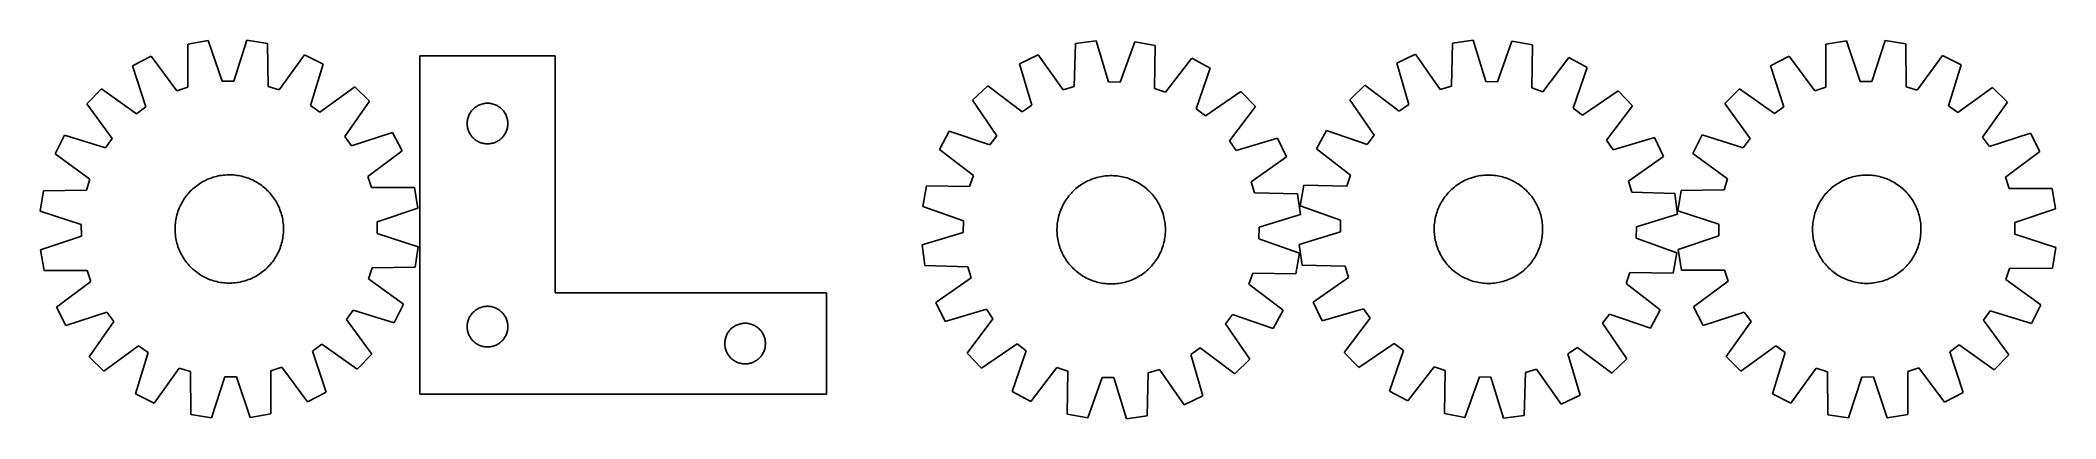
# Model space of a CAD drawing. Header units: millimetres. Extents: x 7 to 1493, y 7 to 286.
import ezdxf

# ---------------------------------------------------------------- set-up
doc = ezdxf.new("R2010")
doc.units = ezdxf.units.MM
doc.layers.add('CUT', color=7, linetype='CONTINUOUS', true_color=0x000000)

msp = doc.modelspace()

# ---------------------------------------------------------------- linework, layer by layer
at = {"layer": 'CUT'}
for p, q in [((130.774146, 285.795447), (115.599052, 283.256342)), ((115.599052, 283.256342), (115.700314, 251.49214)), ((141.018522, 255.728396), (130.774146, 285.795447)), ((159.311912, 286.043879), (149.59254, 255.803036)), ((174.528911, 283.769349), (159.311912, 286.043879)), ((174.980662, 252.008199), (174.528911, 283.769349)), ((770.315181, 283.54067), (769.442664, 251.788293)), ((785.56098, 285.613389), (770.315181, 283.54067)), ((794.878835, 255.246428), (785.56098, 285.613389)), ((814.09295, 284.986879), (803.451112, 255.058196)), ((829.233072, 282.24694), (814.09295, 284.986879)), ((1048.515366, 283.935596), (1047.645074, 252.183158)), ((1063.761019, 286.009384), (1048.515366, 283.935596)), ((1073.081002, 255.643075), (1063.761019, 286.009384)), ((1092.293033, 285.384873), (1081.653293, 255.455444)), ((1107.433347, 282.645995), (1092.293033, 285.384873)), ((1106.913472, 250.885887), (1107.433347, 282.645995)), ((1323.849524, 283.160765), (1323.849155, 251.396402)), ((1339.032665, 285.651304), (1323.849524, 283.160765)), ((1349.180787, 255.55163), (1339.032665, 285.651304)), ((1367.57108, 285.808427), (1357.755001, 255.598837)), ((1382.780724, 283.485221), (1367.57108, 285.808427)), ((1383.130851, 251.722788), (1382.780724, 283.485221)), ((88.534793, 274.201414), (74.887047, 267.09722)), ((107.569002, 248.771636), (88.534793, 274.201414)), ((201.74671, 275.186967), (183.158103, 249.429668)), ((215.516067, 268.32145), (201.74671, 275.186967)), ((206.130972, 237.975202), (215.516067, 268.32145)), ((386.720519, 274.546693), (286.720519, 274.546693)), ((286.720519, 274.546693), (286.720519, 24.546693)), ((386.720519, 99.546693), (386.720519, 274.546693)), ((742.986063, 275.319653), (729.126952, 268.63717)), ((729.126952, 268.63717), (738.109163, 238.169241)), ((761.231777, 249.318332), (742.986063, 275.319653)), ((828.710971, 250.486869), (829.233072, 282.24694)), ((856.174985, 272.83423), (836.805525, 247.65887)), ((869.727409, 265.549839), (856.174985, 272.83423)), ((1021.186824, 275.712664), (1007.328181, 269.029209)), ((1007.328181, 269.029209), (1016.312527, 238.561911)), ((1039.43436, 249.712622), (1021.186824, 275.712664)), ((1134.37592, 273.235173), (1115.008224, 248.058456)), ((1147.928854, 265.951732), (1134.37592, 273.235173)), ((1296.756432, 274.192477), (1283.086026, 267.131985)), ((1315.709181, 248.701928), (1296.756432, 274.192477)), ((1409.970923, 274.815799), (1391.300001, 249.118107)), ((1423.718244, 267.906261), (1409.970923, 274.815799)), ((1414.236103, 237.590197), (1423.718244, 267.906261)), ((74.887047, 267.09722), (84.799031, 236.91896)), ((149.59254, 255.803036), (141.018522, 255.728396)), ((803.451112, 255.058196), (794.878835, 255.246428)), ((859.41646, 235.505554), (869.727409, 265.549839)), ((983.878219, 252.763752), (972.763168, 242.124853)), ((1009.267112, 233.675042), (983.878219, 252.763752)), ((1081.653293, 255.455444), (1073.081002, 255.643075)), ((1137.620011, 235.906724), (1147.928854, 265.951732)), ((1283.086026, 267.131985), (1292.901403, 236.922167)), ((1357.755001, 255.598837), (1349.180787, 255.55163)), ((51.945534, 250.122155), (41.161073, 239.14828)), ((41.161073, 239.14828), (59.913525, 213.510021)), ((77.906376, 231.818893), (51.945534, 250.122155)), ((115.700314, 251.49214), (107.569002, 248.771636)), ((183.158103, 249.429668), (174.980662, 252.008199)), ((213.111372, 232.995905), (206.130972, 237.975202)), ((238.74963, 251.748357), (213.111372, 232.995905)), ((231.420244, 215.003054), (249.723506, 240.963896)), ((249.723506, 240.963896), (238.74963, 251.748357)), ((329.670868, 237.786875), (330.361803, 238.132227)), ((330.361803, 238.132227), (331.069601, 238.441552)), ((331.069601, 238.441552), (331.792383, 238.714031)), ((331.792383, 238.714031), (332.528235, 238.948941)), ((332.528235, 238.948941), (333.275203, 239.145658)), ((333.275203, 239.145658), (334.031308, 239.303662)), ((334.031308, 239.303662), (334.794544, 239.422533)), ((334.794544, 239.422533), (335.562887, 239.501956)), ((335.562887, 239.501956), (336.3343, 239.54172)), ((336.3343, 239.54172), (337.106738, 239.54172)), ((337.106738, 239.54172), (337.878151, 239.501956)), ((337.878151, 239.501956), (338.646494, 239.422533)), ((338.646494, 239.422533), (339.409731, 239.303662)), ((339.409731, 239.303662), (340.165835, 239.145658)), ((340.165835, 239.145658), (340.912804, 238.948941)), ((340.912804, 238.948941), (341.648655, 238.714031)), ((341.648655, 238.714031), (342.371438, 238.441552)), ((342.371438, 238.441552), (343.079235, 238.132227)), ((343.079235, 238.132227), (343.77017, 237.786875)), ((705.67585, 252.373356), (694.560053, 241.735235)), ((694.560053, 241.735235), (712.517751, 215.53417)), ((731.063405, 233.282866), (705.67585, 252.373356)), ((738.109163, 238.169241), (731.063405, 233.282866)), ((769.442664, 251.788293), (761.231777, 249.318332)), ((836.805525, 247.65887), (828.710971, 250.486869)), ((892.442004, 248.272311), (866.240938, 230.314613)), ((903.080125, 237.156514), (892.442004, 248.272311)), ((972.763168, 242.124853), (990.722701, 215.925046)), ((1016.312527, 238.561911), (1009.267112, 233.675042)), ((1047.645074, 252.183158), (1039.43436, 249.712622)), ((1115.008224, 248.058456), (1106.913472, 250.885887)), ((1170.64466, 248.675795), (1144.444853, 230.716262)), ((1181.28356, 237.560744), (1170.64466, 248.675795)), ((1260.090318, 250.230411), (1249.270801, 239.291096)), ((1249.270801, 239.291096), (1267.941126, 213.59297)), ((1285.992466, 231.844179), (1260.090318, 250.230411)), ((1323.849155, 251.396402), (1315.709181, 248.701928)), ((1391.300001, 249.118107), (1383.130851, 251.722788)), ((1446.898662, 251.258917), (1421.200535, 232.588591)), ((1439.451745, 214.537252), (1457.837976, 240.4394)), ((1457.837976, 240.4394), (1446.898662, 251.258917)), ((84.799031, 236.91896), (77.906376, 231.818893)), ((321.720519, 224.546693), (321.740408, 225.318874)), ((321.740408, 223.774511), (321.720519, 224.546693)), ((321.740408, 225.318874), (321.800021, 226.089008)), ((321.800021, 223.004378), (321.740408, 223.774511)), ((321.800021, 226.089008), (321.899201, 226.855051)), ((321.899201, 222.238334), (321.800021, 223.004378)), ((321.899201, 226.855051), (322.037684, 227.614974)), ((322.037684, 227.614974), (322.215103, 228.366759)), ((322.215103, 228.366759), (322.430988, 229.108415)), ((322.430988, 229.108415), (322.684767, 229.837974)), ((322.684767, 229.837974), (322.975766, 230.553501)), ((322.975766, 230.553501), (323.303213, 231.2531)), ((323.303213, 231.2531), (323.666241, 231.934914)), ((323.666241, 231.934914), (324.063886, 232.597136)), ((324.063886, 232.597136), (324.495094, 233.238009)), ((324.495094, 233.238009), (324.958722, 233.855835)), ((324.958722, 233.855835), (325.45354, 234.448974)), ((325.45354, 234.448974), (325.978236, 235.015855)), ((325.978236, 235.015855), (326.531419, 235.554973)), ((326.531419, 235.554973), (327.111621, 236.064899)), ((327.111621, 236.064899), (327.717305, 236.544281)), ((327.717305, 236.544281), (328.346863, 236.991848)), ((328.346863, 236.991848), (328.998627, 237.406412)), ((328.998627, 237.406412), (329.670868, 237.786875)), ((343.77017, 237.786875), (344.442411, 237.406412)), ((344.442411, 237.406412), (345.094175, 236.991848)), ((345.094175, 236.991848), (345.723733, 236.544281)), ((345.723733, 236.544281), (346.329417, 236.064899)), ((346.329417, 236.064899), (346.909619, 235.554973)), ((346.909619, 235.554973), (347.462802, 235.015855)), ((347.462802, 235.015855), (347.987498, 234.448974)), ((347.987498, 234.448974), (348.482316, 233.855835)), ((348.482316, 233.855835), (348.945944, 233.238009)), ((348.945944, 233.238009), (349.377153, 232.597136)), ((349.377153, 232.597136), (349.774798, 231.934914)), ((349.774798, 231.934914), (350.137825, 231.2531)), ((350.137825, 231.2531), (350.465273, 230.553501)), ((350.465273, 230.553501), (350.756271, 229.837974)), ((350.756271, 229.837974), (351.01005, 229.108415)), ((351.01005, 229.108415), (351.225935, 228.366759)), ((351.225935, 228.366759), (351.403354, 227.614974)), ((351.403354, 227.614974), (351.541838, 226.855051)), ((351.541838, 226.855051), (351.641017, 226.089008)), ((351.641017, 223.004378), (351.541838, 222.238334)), ((351.641017, 226.089008), (351.70063, 225.318874)), ((351.70063, 223.774511), (351.641017, 223.004378)), ((351.70063, 225.318874), (351.720519, 224.546693)), ((351.720519, 224.546693), (351.70063, 223.774511)), ((866.240938, 230.314613), (859.41646, 235.505554)), ((883.989635, 211.768959), (903.080125, 237.156514)), ((1144.444853, 230.716262), (1137.620011, 235.906724)), ((1162.194849, 212.171851), (1181.28356, 237.560744)), ((1292.901403, 236.922167), (1285.992466, 231.844179)), ((1421.200535, 232.588591), (1414.236103, 237.590197)), ((24.587981, 215.914717), (17.722463, 202.145359)), ((54.934228, 206.529622), (24.587981, 215.914717)), ((59.913525, 213.510021), (54.934228, 206.529622)), ((236.520311, 208.110399), (231.420244, 215.003054)), ((266.69857, 218.022383), (236.520311, 208.110399)), ((273.802764, 204.374637), (266.69857, 218.022383)), ((322.037684, 221.478412), (321.899201, 222.238334)), ((322.215103, 220.726626), (322.037684, 221.478412)), ((322.430988, 219.98497), (322.215103, 220.726626)), ((322.684767, 219.255411), (322.430988, 219.98497)), ((322.975766, 218.539884), (322.684767, 219.255411)), ((323.303213, 217.840286), (322.975766, 218.539884)), ((323.666241, 217.158472), (323.303213, 217.840286)), ((324.063886, 216.49625), (323.666241, 217.158472)), ((324.495094, 215.855376), (324.063886, 216.49625)), ((324.958722, 215.23755), (324.495094, 215.855376)), ((325.45354, 214.644411), (324.958722, 215.23755)), ((325.978236, 214.07753), (325.45354, 214.644411)), ((326.531419, 213.538412), (325.978236, 214.07753)), ((327.111621, 213.028486), (326.531419, 213.538412)), ((327.717305, 212.549104), (327.111621, 213.028486)), ((328.346863, 212.101537), (327.717305, 212.549104)), ((328.998627, 211.686973), (328.346863, 212.101537)), ((329.670868, 211.306511), (328.998627, 211.686973)), ((330.361803, 210.961159), (329.670868, 211.306511)), ((331.069601, 210.651833), (330.361803, 210.961159)), ((331.792383, 210.379354), (331.069601, 210.651833)), ((332.528235, 210.144445), (331.792383, 210.379354)), ((333.275203, 209.947727), (332.528235, 210.144445)), ((334.031308, 209.789723), (333.275203, 209.947727)), ((334.794544, 209.670853), (334.031308, 209.789723)), ((335.562887, 209.59143), (334.794544, 209.670853)), ((336.3343, 209.551666), (335.562887, 209.59143)), ((337.106738, 209.551666), (336.3343, 209.551666)), ((337.878151, 209.59143), (337.106738, 209.551666)), ((338.646494, 209.670853), (337.878151, 209.59143)), ((339.409731, 209.789723), (338.646494, 209.670853)), ((340.165835, 209.947727), (339.409731, 209.789723)), ((340.912804, 210.144445), (340.165835, 209.947727)), ((341.648655, 210.379354), (340.912804, 210.144445)), ((342.371438, 210.651833), (341.648655, 210.379354)), ((343.079235, 210.961159), (342.371438, 210.651833)), ((343.77017, 211.306511), (343.079235, 210.961159)), ((344.442411, 211.686973), (343.77017, 211.306511)), ((345.094175, 212.101537), (344.442411, 211.686973)), ((345.723733, 212.549104), (345.094175, 212.101537)), ((346.329417, 213.028486), (345.723733, 212.549104)), ((346.909619, 213.538412), (346.329417, 213.028486)), ((347.462802, 214.07753), (346.909619, 213.538412)), ((347.987498, 214.644411), (347.462802, 214.07753)), ((348.482316, 215.23755), (347.987498, 214.644411)), ((348.945944, 215.855376), (348.482316, 215.23755)), ((349.377153, 216.49625), (348.945944, 215.855376)), ((349.774798, 217.158472), (349.377153, 216.49625)), ((350.137825, 217.840286), (349.774798, 217.158472)), ((350.465273, 218.539884), (350.137825, 217.840286)), ((350.756271, 219.255411), (350.465273, 218.539884)), ((351.01005, 219.98497), (350.756271, 219.255411)), ((351.225935, 220.726626), (351.01005, 219.98497)), ((351.403354, 221.478412), (351.225935, 220.726626)), ((351.541838, 222.238334), (351.403354, 221.478412)), ((677.282524, 219.02064), (669.998133, 205.468216)), ((707.32681, 208.709691), (677.282524, 219.02064)), ((712.517751, 215.53417), (707.32681, 208.709691)), ((888.87601, 204.723201), (883.989635, 211.768959)), ((919.343938, 213.705412), (888.87601, 204.723201)), ((926.026422, 199.846301), (919.343938, 213.705412)), ((955.487231, 219.409047), (948.203789, 205.856113)), ((985.532239, 209.100204), (955.487231, 219.409047)), ((990.722701, 215.925046), (985.532239, 209.100204)), ((1167.081718, 205.126436), (1162.194849, 212.171851)), ((1197.549017, 214.110782), (1167.081718, 205.126436)), ((1204.232471, 200.252139), (1197.549017, 214.110782)), ((1232.623457, 216.110679), (1225.713919, 202.363358)), ((1262.939521, 206.628538), (1232.623457, 216.110679)), ((1267.941126, 213.59297), (1262.939521, 206.628538)), ((1444.529732, 207.628315), (1439.451745, 214.537252)), ((1474.739551, 217.443692), (1444.529732, 207.628315)), ((1481.800042, 203.773286), (1474.739551, 217.443692)), ((17.722463, 202.145359), (43.479762, 183.556753)), ((248.372986, 185.340428), (273.802764, 204.374637)), ((669.998133, 205.468216), (695.173493, 186.098756)), ((900.025101, 181.600587), (926.026422, 199.846301)), ((948.203789, 205.856113), (973.380507, 186.488417)), ((1178.232429, 182.004603), (1204.232471, 200.252139)), ((1225.713919, 202.363358), (1251.411611, 183.692435)), ((1456.309493, 184.820537), (1481.800042, 203.773286)), ((43.479762, 183.556753), (40.901232, 175.379311)), ((121.219121, 177.849957), (122.211363, 178.620972)), ((122.211363, 178.620972), (123.227333, 179.360439)), ((123.227333, 179.360439), (124.266028, 180.067629)), ((124.266028, 180.067629), (125.326425, 180.741844)), ((125.326425, 180.741844), (126.407476, 181.382419)), ((126.407476, 181.382419), (127.508115, 181.98872)), ((127.508115, 181.98872), (128.627254, 182.560151)), ((128.627254, 182.560151), (129.763791, 183.096147)), ((129.763791, 183.096147), (130.916603, 183.596178)), ((130.916603, 183.596178), (132.084552, 184.059753)), ((132.084552, 184.059753), (133.266487, 184.486412)), ((133.266487, 184.486412), (134.461239, 184.875735)), ((134.461239, 184.875735), (135.667631, 185.227338)), ((135.667631, 185.227338), (136.884472, 185.540874)), ((136.884472, 185.540874), (138.110561, 185.816034)), ((138.110561, 185.816034), (139.344688, 186.052545)), ((139.344688, 186.052545), (140.585635, 186.250174)), ((140.585635, 186.250174), (141.832178, 186.408727)), ((141.832178, 186.408727), (143.083085, 186.528047)), ((143.083085, 186.528047), (144.337123, 186.608016)), ((144.337123, 186.608016), (145.593055, 186.648556)), ((145.593055, 186.648556), (146.84964, 186.649625)), ((146.84964, 186.649625), (148.105638, 186.611224)), ((148.105638, 186.611224), (149.359811, 186.53339)), ((149.359811, 186.53339), (150.610919, 186.4162)), ((150.610919, 186.4162), (151.85773, 186.259769)), ((151.85773, 186.259769), (153.099011, 186.064252)), ((153.099011, 186.064252), (154.333539, 185.829842)), ((154.333539, 185.829842), (155.560095, 185.556771)), ((155.560095, 185.556771), (156.777468, 185.245307)), ((156.777468, 185.245307), (157.984457, 184.895758)), ((157.984457, 184.895758), (159.179871, 184.508469)), ((159.179871, 184.508469), (160.362529, 184.083822)), ((160.362529, 184.083822), (161.531266, 183.622237)), ((161.531266, 183.622237), (162.684928, 183.124169)), ((162.684928, 183.124169), (163.822375, 182.590109)), ((163.822375, 182.590109), (164.942486, 182.020584)), ((164.942486, 182.020584), (166.044155, 181.416157)), ((166.044155, 181.416157), (167.126295, 180.777424)), ((167.126295, 180.777424), (168.187838, 180.105015)), ((168.187838, 180.105015), (169.227736, 179.399594)), ((169.227736, 179.399594), (170.244963, 178.661857)), ((170.244963, 178.661857), (171.238516, 177.892533)), ((251.093491, 177.209116), (248.372986, 185.340428)), ((660.585423, 178.526303), (657.845485, 163.386181)), ((692.345495, 178.004202), (660.585423, 178.526303)), ((695.173493, 186.098756), (692.345495, 178.004202)), ((772.701375, 178.01154), (773.716786, 178.751776)), ((773.716786, 178.751776), (774.754946, 179.459751)), ((774.754946, 179.459751), (775.814833, 180.134768)), ((775.814833, 180.134768), (776.895399, 180.776159)), ((776.895399, 180.776159), (777.995579, 181.383293)), ((777.995579, 181.383293), (779.114286, 181.95557)), ((779.114286, 181.95557), (780.250417, 182.492424)), ((780.250417, 182.492424), (781.402851, 182.993328)), ((781.402851, 182.993328), (782.570449, 183.457785)), ((782.570449, 183.457785), (783.752061, 183.885338)), ((783.752061, 183.885338), (784.946519, 184.275564)), ((784.946519, 184.275564), (786.152645, 184.628079)), ((786.152645, 184.628079), (787.369248, 184.942535)), ((787.369248, 184.942535), (788.595129, 185.218622)), ((788.595129, 185.218622), (789.829077, 185.456066)), ((789.829077, 185.456066), (791.069874, 185.654634)), ((791.069874, 185.654634), (792.316296, 185.814129)), ((792.316296, 185.814129), (793.567113, 185.934395)), ((793.567113, 185.934395), (794.82109, 186.015312)), ((794.82109, 186.015312), (796.076991, 186.056801)), ((796.076991, 186.056801), (797.333574, 186.058821)), ((797.333574, 186.058821), (798.589602, 186.021369)), ((798.589602, 186.021369), (799.843833, 185.944483)), ((799.843833, 185.944483), (801.09503, 185.828239)), ((801.09503, 185.828239), (802.341958, 185.672751)), ((802.341958, 185.672751), (803.583387, 185.478173)), ((803.583387, 185.478173), (804.818092, 185.244697)), ((804.818092, 185.244697), (806.044853, 184.972553)), ((806.044853, 184.972553), (807.262462, 184.662009)), ((807.262462, 184.662009), (808.469714, 184.313373)), ((808.469714, 184.313373), (809.665421, 183.926988)), ((809.665421, 183.926988), (810.8484, 183.503236)), ((810.8484, 183.503236), (812.017486, 183.042534)), ((812.017486, 183.042534), (813.171524, 182.545338)), ((813.171524, 182.545338), (814.309375, 182.012138)), ((814.309375, 182.012138), (815.429916, 181.443461)), ((815.429916, 181.443461), (816.532042, 180.839867)), ((816.532042, 180.839867), (817.614664, 180.201952)), ((817.614664, 180.201952), (818.676715, 179.530346)), ((818.676715, 179.530346), (819.717146, 178.825712)), ((819.717146, 178.825712), (820.734931, 178.088744)), ((902.495062, 173.3897), (900.025101, 181.600587)), ((938.792967, 178.91354), (936.05409, 163.773226)), ((970.553076, 178.393665), (938.792967, 178.91354)), ((973.380507, 186.488417), (970.553076, 178.393665)), ((1049.917351, 177.6348), (1050.908955, 178.406634)), ((1050.908955, 178.406634), (1051.924314, 179.146941)), ((1051.924314, 179.146941), (1052.962425, 179.854989)), ((1052.962425, 179.854989), (1054.022264, 180.53008)), ((1054.022264, 180.53008), (1055.102786, 181.171547)), ((1055.102786, 181.171547), (1056.202923, 181.778758)), ((1056.202923, 181.778758), (1057.32159, 182.351113)), ((1057.32159, 182.351113), (1058.457683, 182.888047)), ((1058.457683, 182.888047), (1059.610082, 183.389031)), ((1059.610082, 183.389031), (1060.777648, 183.85357)), ((1060.777648, 183.85357), (1061.959229, 184.281206)), ((1061.959229, 184.281206), (1063.15366, 184.671516)), ((1063.15366, 184.671516), (1064.359761, 185.024116)), ((1064.359761, 185.024116), (1065.576343, 185.338657)), ((1065.576343, 185.338657), (1066.802204, 185.614829)), ((1066.802204, 185.614829), (1068.036135, 185.85236)), ((1068.036135, 185.85236), (1069.276918, 186.051015)), ((1069.276918, 186.051015), (1070.523329, 186.210598)), ((1070.523329, 186.210598), (1071.774138, 186.330951)), ((1071.774138, 186.330951), (1073.028109, 186.411956)), ((1073.028109, 186.411956), (1074.284007, 186.453533)), ((1074.284007, 186.453533), (1075.54059, 186.455641)), ((1075.54059, 186.455641), (1076.79662, 186.418277)), ((1076.79662, 186.418277), (1078.050857, 186.341479)), ((1078.050857, 186.341479), (1079.302062, 186.225323)), ((1079.302062, 186.225323), (1080.549001, 186.069922)), ((1080.549001, 186.069922), (1081.790444, 185.875431)), ((1081.790444, 185.875431), (1083.025165, 185.642041)), ((1083.025165, 185.642041), (1084.251946, 185.369983)), ((1084.251946, 185.369983), (1085.469575, 185.059525)), ((1085.469575, 185.059525), (1086.676853, 184.710973)), ((1086.676853, 184.710973), (1087.872586, 184.324672)), ((1087.872586, 184.324672), (1089.055596, 183.901003)), ((1089.055596, 183.901003), (1090.224713, 183.440383)), ((1090.224713, 183.440383), (1091.378786, 182.943268)), ((1091.378786, 182.943268), (1092.516674, 182.410148)), ((1092.516674, 182.410148), (1093.637255, 181.841549)), ((1093.637255, 181.841549), (1094.739423, 181.238032)), ((1094.739423, 181.238032), (1095.822091, 180.600193)), ((1095.822091, 180.600193), (1096.884189, 179.928662)), ((1096.884189, 179.928662), (1097.924669, 179.2241)), ((1097.924669, 179.2241), (1098.942506, 178.487204)), ((1098.942506, 178.487204), (1099.936693, 177.718701)), ((1180.702965, 173.793889), (1178.232429, 182.004603)), ((1251.411611, 183.692435), (1248.80693, 175.523286)), ((1329.132314, 177.736938), (1330.127017, 178.504775)), ((1330.127017, 178.504775), (1331.145347, 179.240988)), ((1331.145347, 179.240988), (1332.1863, 179.944851)), ((1332.1863, 179.944851), (1333.248849, 180.615669)), ((1333.248849, 180.615669), (1334.331944, 181.252782)), ((1334.331944, 181.252782), (1335.434517, 181.855559)), ((1335.434517, 181.855559), (1336.555479, 182.423406)), ((1336.555479, 182.423406), (1337.693725, 182.955762)), ((1337.693725, 182.955762), (1338.848131, 183.452103)), ((1338.848131, 183.452103), (1340.017557, 183.911938)), ((1340.017557, 183.911938), (1341.20085, 184.334813)), ((1341.20085, 184.334813), (1342.396843, 184.720312)), ((1342.396843, 184.720312), (1343.604354, 185.068053)), ((1343.604354, 185.068053), (1344.822192, 185.377694)), ((1344.822192, 185.377694), (1346.049155, 185.648929)), ((1346.049155, 185.648929), (1347.284032, 185.881491)), ((1347.284032, 185.881491), (1348.525605, 186.075149)), ((1348.525605, 186.075149), (1349.772648, 186.229713)), ((1349.772648, 186.229713), (1351.023931, 186.34503)), ((1351.023931, 186.34503), (1352.278219, 186.420986)), ((1352.278219, 186.420986), (1353.534273, 186.457507)), ((1353.534273, 186.457507), (1354.790855, 186.454556)), ((1354.790855, 186.454556), (1356.046724, 186.412136)), ((1356.046724, 186.412136), (1357.300642, 186.33029)), ((1357.300642, 186.33029), (1358.551369, 186.209097)), ((1358.551369, 186.209097), (1359.797673, 186.048678)), ((1359.797673, 186.048678), (1361.038322, 185.849191)), ((1361.038322, 185.849191), (1362.272094, 185.610832)), ((1362.272094, 185.610832), (1363.497769, 185.333837)), ((1363.497769, 185.333837), (1364.71414, 185.01848)), ((1364.71414, 185.01848), (1365.920004, 184.665071)), ((1365.920004, 184.665071), (1367.114172, 184.273959)), ((1367.114172, 184.273959), (1368.295467, 183.845531)), ((1368.295467, 183.845531), (1369.462721, 183.380209)), ((1369.462721, 183.380209), (1370.614783, 182.878452)), ((1370.614783, 182.878452), (1371.750515, 182.340755)), ((1371.750515, 182.340755), (1372.868798, 181.767649)), ((1372.868798, 181.767649), (1373.968528, 181.159701)), ((1373.968528, 181.159701), (1375.048619, 180.517508)), ((1375.048619, 180.517508), (1376.108005, 179.841707)), ((1376.108005, 179.841707), (1377.145641, 179.132962)), ((1377.145641, 179.132962), (1378.160502, 178.391974)), ((1378.160502, 178.391974), (1379.151588, 177.619475)), ((1459.003968, 176.680563), (1456.309493, 184.820537)), ((9.140081, 174.927561), (6.865551, 159.710562)), ((40.901232, 175.379311), (9.140081, 174.927561)), ((109.785261, 163.083577), (110.319322, 164.221025)), ((110.319322, 164.221025), (110.888846, 165.341136)), ((110.888846, 165.341136), (111.493273, 166.442805)), ((111.493273, 166.442805), (112.132006, 167.524945)), ((112.132006, 167.524945), (112.804415, 168.586488)), ((112.804415, 168.586488), (113.509836, 169.626386)), ((113.509836, 169.626386), (114.247573, 170.643613)), ((114.247573, 170.643613), (115.016897, 171.637165)), ((115.016897, 171.637165), (115.817051, 172.606062)), ((115.817051, 172.606062), (116.647243, 173.549348)), ((116.647243, 173.549348), (117.506655, 174.466091)), ((117.506655, 174.466091), (118.394438, 175.355387)), ((118.394438, 175.355387), (119.309717, 176.216359)), ((119.309717, 176.216359), (120.251588, 177.048155)), ((120.251588, 177.048155), (121.219121, 177.849957)), ((171.238516, 177.892533), (172.207413, 177.092379)), ((172.207413, 177.092379), (173.150699, 176.262187)), ((173.150699, 176.262187), (174.067442, 175.402775)), ((174.067442, 175.402775), (174.956738, 174.514992)), ((174.956738, 174.514992), (175.817709, 173.599713)), ((175.817709, 173.599713), (176.649506, 172.657842)), ((176.649506, 172.657842), (177.451307, 171.690309)), ((177.451307, 171.690309), (178.222322, 170.698067)), ((178.222322, 170.698067), (178.96179, 169.682097)), ((178.96179, 169.682097), (179.66898, 168.643402)), ((179.66898, 168.643402), (180.343195, 167.583005)), ((180.343195, 167.583005), (180.983769, 166.501954)), ((180.983769, 166.501954), (181.590071, 165.401316)), ((181.590071, 165.401316), (182.161502, 164.282176)), ((182.161502, 164.282176), (182.697497, 163.145639)), ((282.857692, 177.310379), (251.093491, 177.209116)), ((285.396797, 162.135284), (282.857692, 177.310379)), ((760.287025, 162.464755), (760.820225, 163.602606)), ((760.820225, 163.602606), (761.388903, 164.723147)), ((761.388903, 164.723147), (761.992497, 165.825273)), ((761.992497, 165.825273), (762.630411, 166.907895)), ((762.630411, 166.907895), (763.302017, 167.969946)), ((763.302017, 167.969946), (764.006652, 169.010378)), ((764.006652, 169.010378), (764.743619, 170.028162)), ((764.743619, 170.028162), (765.512192, 171.022296)), ((765.512192, 171.022296), (766.311613, 171.991798)), ((766.311613, 171.991798), (767.141092, 172.935711)), ((767.141092, 172.935711), (767.99981, 173.853104)), ((767.99981, 173.853104), (768.886921, 174.743071)), ((768.886921, 174.743071), (769.801548, 175.604734)), ((769.801548, 175.604734), (770.74279, 176.437243)), ((770.74279, 176.437243), (771.709717, 177.239775)), ((771.709717, 177.239775), (772.701375, 178.01154)), ((820.734931, 178.088744), (821.729065, 177.320171)), ((821.729065, 177.320171), (822.698567, 176.520751)), ((822.698567, 176.520751), (823.64248, 175.691272)), ((823.64248, 175.691272), (824.559873, 174.832554)), ((824.559873, 174.832554), (825.44984, 173.945443)), ((825.44984, 173.945443), (826.311503, 173.030815)), ((826.311503, 173.030815), (827.144011, 172.089573)), ((827.144011, 172.089573), (827.946544, 171.122646)), ((827.946544, 171.122646), (828.718309, 170.130988)), ((828.718309, 170.130988), (829.458545, 169.115578)), ((829.458545, 169.115578), (830.16652, 168.077417)), ((830.16652, 168.077417), (830.841536, 167.017531)), ((830.841536, 167.017531), (831.482928, 165.936964)), ((831.482928, 165.936964), (832.090062, 164.836784)), ((832.090062, 164.836784), (832.662338, 163.718077)), ((832.662338, 163.718077), (833.199193, 162.581946)), ((934.247439, 172.517182), (902.495062, 173.3897)), ((936.320158, 157.271384), (934.247439, 172.517182)), ((936.05409, 163.773226), (965.983518, 153.133486)), ((1038.495695, 162.858979), (1039.028815, 163.996867)), ((1039.028815, 163.996867), (1039.597414, 165.117448)), ((1039.597414, 165.117448), (1040.200931, 166.219616)), ((1040.200931, 166.219616), (1040.83877, 167.302283)), ((1040.83877, 167.302283), (1041.510301, 168.364381)), ((1041.510301, 168.364381), (1042.214863, 169.404862)), ((1042.214863, 169.404862), (1042.951759, 170.422698)), ((1042.951759, 170.422698), (1043.720262, 171.416886)), ((1043.720262, 171.416886), (1044.519615, 172.386444)), ((1044.519615, 172.386444), (1045.349027, 173.330415)), ((1045.349027, 173.330415), (1046.207681, 174.247868)), ((1046.207681, 174.247868), (1047.09473, 175.137897)), ((1047.09473, 175.137897), (1048.009297, 175.999624)), ((1048.009297, 175.999624), (1048.95048, 176.832199)), ((1048.95048, 176.832199), (1049.917351, 177.6348)), ((1099.936693, 177.718701), (1100.906251, 176.919348)), ((1100.906251, 176.919348), (1101.850222, 176.089936)), ((1101.850222, 176.089936), (1102.767675, 175.231281)), ((1102.767675, 175.231281), (1103.657704, 174.344233)), ((1103.657704, 174.344233), (1104.519432, 173.429666)), ((1104.519432, 173.429666), (1105.352006, 172.488482)), ((1105.352006, 172.488482), (1106.154607, 171.521612)), ((1106.154607, 171.521612), (1106.926441, 170.530008)), ((1106.926441, 170.530008), (1107.666748, 169.514649)), ((1107.666748, 169.514649), (1108.374796, 168.476538)), ((1108.374796, 168.476538), (1109.049887, 167.416699)), ((1109.049887, 167.416699), (1109.691354, 166.336177)), ((1109.691354, 166.336177), (1110.298565, 165.23604)), ((1110.298565, 165.23604), (1110.87092, 164.117373)), ((1110.87092, 164.117373), (1111.407854, 162.981279)), ((1212.455404, 172.923597), (1180.702965, 173.793889)), ((1214.529191, 157.677943), (1212.455404, 172.923597)), ((1217.044497, 175.173159), (1214.721291, 159.963515)), ((1248.80693, 175.523286), (1217.044497, 175.173159)), ((1317.651266, 163.007217), (1318.188963, 164.14295)), ((1318.188963, 164.14295), (1318.762069, 165.261233)), ((1318.762069, 165.261233), (1319.370017, 166.360963)), ((1319.370017, 166.360963), (1320.01221, 167.441053)), ((1320.01221, 167.441053), (1320.688011, 168.500439)), ((1320.688011, 168.500439), (1321.396756, 169.538075)), ((1321.396756, 169.538075), (1322.137744, 170.552937)), ((1322.137744, 170.552937), (1322.910243, 171.544023)), ((1322.910243, 171.544023), (1323.713492, 172.510355)), ((1323.713492, 172.510355), (1324.546698, 173.450979)), ((1324.546698, 173.450979), (1325.409039, 174.364968)), ((1325.409039, 174.364968), (1326.299663, 175.251419)), ((1326.299663, 175.251419), (1327.217692, 176.109458)), ((1327.217692, 176.109458), (1328.16222, 176.938237)), ((1328.16222, 176.938237), (1329.132314, 177.736938)), ((1379.151588, 177.619475), (1380.11792, 176.816226)), ((1380.11792, 176.816226), (1381.058545, 175.98302)), ((1381.058545, 175.98302), (1381.972533, 175.120679)), ((1381.972533, 175.120679), (1382.858984, 174.230055)), ((1382.858984, 174.230055), (1383.717023, 173.312026)), ((1383.717023, 173.312026), (1384.545802, 172.367498)), ((1384.545802, 172.367498), (1385.344504, 171.397404)), ((1385.344504, 171.397404), (1386.11234, 170.402701)), ((1386.11234, 170.402701), (1386.848553, 169.384371)), ((1386.848553, 169.384371), (1387.552416, 168.343418)), ((1387.552416, 168.343418), (1388.223235, 167.280869)), ((1388.223235, 167.280869), (1388.860347, 166.197774)), ((1388.860347, 166.197774), (1389.463124, 165.095201)), ((1389.463124, 165.095201), (1390.030971, 163.974239)), ((1390.030971, 163.974239), (1390.563327, 162.835993)), ((1490.768331, 176.680194), (1459.003968, 176.680563)), ((1493.258869, 161.497053), (1490.768331, 176.680194)), ((6.865551, 159.710562), (37.106394, 149.99119)), ((37.106394, 149.99119), (37.181034, 141.417171)), ((106.298206, 148.504288), (106.37604, 149.75846)), ((106.37604, 149.75846), (106.49323, 151.009569)), ((106.49323, 151.009569), (106.649661, 152.256379)), ((106.649661, 152.256379), (106.845178, 153.497661)), ((106.845178, 153.497661), (107.079588, 154.732189)), ((107.079588, 154.732189), (107.352659, 155.958744)), ((107.352659, 155.958744), (107.664123, 157.176117)), ((107.664123, 157.176117), (108.013672, 158.383106)), ((108.013672, 158.383106), (108.400961, 159.57852)), ((108.400961, 159.57852), (108.825608, 160.761179)), ((108.825608, 160.761179), (109.287193, 161.929916)), ((109.287193, 161.929916), (109.785261, 163.083577)), ((182.697497, 163.145639), (183.197529, 161.992827)), ((183.197529, 161.992827), (183.661103, 160.824878)), ((183.661103, 160.824878), (184.087762, 159.642944)), ((184.087762, 159.642944), (184.477086, 158.448191)), ((184.477086, 158.448191), (184.828689, 157.241799)), ((184.828689, 157.241799), (185.142225, 156.024958)), ((185.142225, 156.024958), (185.417384, 154.798869)), ((185.417384, 154.798869), (185.653895, 153.564742)), ((185.653895, 153.564742), (185.851525, 152.323795)), ((185.851525, 152.323795), (186.010078, 151.077252)), ((186.010078, 151.077252), (186.129398, 149.826345)), ((186.129398, 149.826345), (186.209367, 148.572307)), ((255.329747, 151.890909), (285.396797, 162.135284)), ((255.404387, 143.31689), (255.329747, 151.890909)), ((657.845485, 163.386181), (687.774167, 152.744343)), ((687.774167, 152.744343), (687.585936, 144.172066)), ((756.810994, 147.882833), (756.88788, 149.137064)), ((756.88788, 149.137064), (757.004124, 150.388261)), ((757.004124, 150.388261), (757.159612, 151.635189)), ((757.159612, 151.635189), (757.35419, 152.876618)), ((757.35419, 152.876618), (757.587667, 154.111323)), ((757.587667, 154.111323), (757.859811, 155.338085)), ((757.859811, 155.338085), (758.170354, 156.555693)), ((758.170354, 156.555693), (758.518991, 157.762946)), ((758.518991, 157.762946), (758.905376, 158.958652)), ((758.905376, 158.958652), (759.329128, 160.141632)), ((759.329128, 160.141632), (759.789829, 161.310717)), ((759.789829, 161.310717), (760.287025, 162.464755)), ((833.199193, 162.581946), (833.700096, 161.429513)), ((833.700096, 161.429513), (834.164554, 160.261914)), ((834.164554, 160.261914), (834.592106, 159.080303)), ((834.592106, 159.080303), (834.982333, 157.885845)), ((834.982333, 157.885845), (835.334848, 156.679719)), ((835.334848, 156.679719), (835.649304, 155.463115)), ((835.649304, 155.463115), (835.92539, 154.237235)), ((835.92539, 154.237235), (836.162835, 153.003287)), ((836.162835, 153.003287), (836.361403, 151.76249)), ((836.361403, 151.76249), (836.520898, 150.516067)), ((836.520898, 150.516067), (836.641164, 149.265251)), ((836.641164, 149.265251), (836.722081, 148.011273)), ((905.953196, 147.953529), (936.320158, 157.271384)), ((965.983518, 153.133486), (965.795887, 144.561195)), ((1035.020686, 148.276813), (1035.097484, 149.531049)), ((1035.097484, 149.531049), (1035.21364, 150.782255)), ((1035.21364, 150.782255), (1035.369041, 152.029194)), ((1035.369041, 152.029194), (1035.563532, 153.270637)), ((1035.563532, 153.270637), (1035.796922, 154.505358)), ((1035.796922, 154.505358), (1036.06898, 155.732138)), ((1036.06898, 155.732138), (1036.379438, 156.949768)), ((1036.379438, 156.949768), (1036.72799, 158.157046)), ((1036.72799, 158.157046), (1037.114291, 159.352779)), ((1037.114291, 159.352779), (1037.53796, 160.535788)), ((1037.53796, 160.535788), (1037.99858, 161.704906)), ((1037.99858, 161.704906), (1038.495695, 162.858979)), ((1111.407854, 162.981279), (1111.908838, 161.828881)), ((1111.908838, 161.828881), (1112.373377, 160.661315)), ((1112.373377, 160.661315), (1112.801013, 159.479734)), ((1112.801013, 159.479734), (1113.191323, 158.285303)), ((1113.191323, 158.285303), (1113.543923, 157.079202)), ((1113.543923, 157.079202), (1113.858464, 155.86262)), ((1113.858464, 155.86262), (1114.134636, 154.636759)), ((1114.134636, 154.636759), (1114.372167, 153.402828)), ((1114.372167, 153.402828), (1114.570822, 152.162045)), ((1114.570822, 152.162045), (1114.730405, 150.915634)), ((1114.730405, 150.915634), (1114.850758, 149.664825)), ((1114.850758, 149.664825), (1114.931763, 148.410853)), ((1184.162883, 148.35796), (1214.529191, 157.677943)), ((1214.721291, 159.963515), (1244.930881, 150.147436)), ((1244.930881, 150.147436), (1244.978088, 141.573222)), ((1314.117582, 148.439159), (1314.199428, 149.693076)), ((1314.199428, 149.693076), (1314.320621, 150.943804)), ((1314.320621, 150.943804), (1314.48104, 152.190107)), ((1314.48104, 152.190107), (1314.680527, 153.430757)), ((1314.680527, 153.430757), (1314.918886, 154.664528)), ((1314.918886, 154.664528), (1315.195881, 155.890204)), ((1315.195881, 155.890204), (1315.511238, 157.106574)), ((1315.511238, 157.106574), (1315.864647, 158.312439)), ((1315.864647, 158.312439), (1316.255759, 159.506607)), ((1316.255759, 159.506607), (1316.684187, 160.687901)), ((1316.684187, 160.687901), (1317.149509, 161.855155)), ((1317.149509, 161.855155), (1317.651266, 163.007217)), ((1390.563327, 162.835993), (1391.059668, 161.681587)), ((1391.059668, 161.681587), (1391.519503, 160.512161)), ((1391.519503, 160.512161), (1391.942379, 159.328867)), ((1391.942379, 159.328867), (1392.327877, 158.132875)), ((1392.327877, 158.132875), (1392.675619, 156.925364)), ((1392.675619, 156.925364), (1392.98526, 155.707526)), ((1392.98526, 155.707526), (1393.256495, 154.480563)), ((1393.256495, 154.480563), (1393.489056, 153.245686)), ((1393.489056, 153.245686), (1393.682714, 152.004113)), ((1393.682714, 152.004113), (1393.837278, 150.75707)), ((1393.837278, 150.75707), (1393.952595, 149.505787)), ((1393.952595, 149.505787), (1394.028551, 148.251499)), ((1463.159195, 151.348931), (1493.258869, 161.497053)), ((1463.206402, 142.774717), (1463.159195, 151.348931)), ((37.181034, 141.417171), (7.113984, 131.172796)), ((106.259805, 147.248289), (106.298206, 148.504288)), ((106.260874, 145.991704), (106.259805, 147.248289)), ((106.301414, 144.735773), (106.260874, 145.991704)), ((106.381383, 143.481735), (106.301414, 144.735773)), ((106.500703, 142.230827), (106.381383, 143.481735)), ((106.659256, 140.984285), (106.500703, 142.230827)), ((106.856885, 139.743338), (106.659256, 140.984285)), ((107.093396, 138.509211), (106.856885, 139.743338)), ((107.368556, 137.283122), (107.093396, 138.509211)), ((107.682092, 136.066281), (107.368556, 137.283122)), ((108.033695, 134.859889), (107.682092, 136.066281)), ((108.423018, 133.665136), (108.033695, 134.859889)), ((184.497108, 134.924973), (184.10982, 133.72956)), ((184.846657, 136.131962), (184.497108, 134.924973)), ((185.158121, 137.349335), (184.846657, 136.131962)), ((185.431193, 138.575891), (185.158121, 137.349335)), ((185.665603, 139.810419), (185.431193, 138.575891)), ((185.86112, 141.0517), (185.665603, 139.810419)), ((186.01755, 142.298511), (185.86112, 141.0517)), ((186.134741, 143.54962), (186.01755, 142.298511)), ((186.212575, 144.803792), (186.134741, 143.54962)), ((186.209367, 148.572307), (186.249906, 147.316375)), ((186.250976, 146.059791), (186.212575, 144.803792)), ((186.249906, 147.316375), (186.250976, 146.059791)), ((285.645229, 133.597518), (255.404387, 143.31689)), ((687.585936, 144.172066), (657.218975, 134.854211)), ((657.218975, 134.854211), (659.291693, 119.608412)), ((756.773543, 146.626806), (756.810994, 147.882833)), ((756.775562, 145.370222), (756.773543, 146.626806)), ((756.817051, 144.114322), (756.775562, 145.370222)), ((756.897969, 142.860344), (756.817051, 144.114322)), ((757.018234, 141.609527), (756.897969, 142.860344)), ((757.17773, 140.363105), (757.018234, 141.609527)), ((757.376298, 139.122308), (757.17773, 140.363105)), ((757.613742, 137.88836), (757.376298, 139.122308)), ((757.889828, 136.66248), (757.613742, 137.88836)), ((758.204284, 135.445876), (757.889828, 136.66248)), ((758.556799, 134.23975), (758.204284, 135.445876)), ((758.947026, 133.045292), (758.556799, 134.23975)), ((835.020142, 134.362649), (834.633757, 133.166943)), ((835.368778, 135.569902), (835.020142, 134.362649)), ((835.679321, 136.78751), (835.368778, 135.569902)), ((835.951466, 138.014272), (835.679321, 136.78751)), ((836.184942, 139.248976), (835.951466, 138.014272)), ((836.37952, 140.490406), (836.184942, 139.248976)), ((836.535008, 141.737334), (836.37952, 140.490406)), ((836.651252, 142.988531), (836.535008, 141.737334)), ((836.728138, 144.242762), (836.651252, 142.988531)), ((836.722081, 148.011273), (836.76357, 146.755373)), ((836.76559, 145.498789), (836.728138, 144.242762)), ((836.76357, 146.755373), (836.76559, 145.498789)), ((905.764965, 139.381251), (905.953196, 147.953529)), ((935.693647, 128.739414), (905.764965, 139.381251)), ((965.795887, 144.561195), (935.429579, 135.241212)), ((935.429579, 135.241212), (937.503366, 119.995559)), ((1034.983322, 147.020783), (1035.020686, 148.276813)), ((1034.98543, 145.7642), (1034.983322, 147.020783)), ((1035.027007, 144.508302), (1034.98543, 145.7642)), ((1035.108012, 143.254331), (1035.027007, 144.508302)), ((1035.228365, 142.003522), (1035.108012, 143.254331)), ((1035.387948, 140.757111), (1035.228365, 142.003522)), ((1035.586603, 139.516328), (1035.387948, 140.757111)), ((1035.824134, 138.282397), (1035.586603, 139.516328)), ((1036.100306, 137.056536), (1035.824134, 138.282397)), ((1036.414847, 135.839954), (1036.100306, 137.056536)), ((1036.767447, 134.633853), (1036.414847, 135.839954)), ((1037.157757, 133.439422), (1036.767447, 134.633853)), ((1113.23078, 134.76211), (1112.844479, 133.566377)), ((1113.579332, 135.969387), (1113.23078, 134.76211)), ((1113.88979, 137.187017), (1113.579332, 135.969387)), ((1114.161848, 138.413798), (1113.88979, 137.187017)), ((1114.395238, 139.648519), (1114.161848, 138.413798)), ((1114.589729, 140.889962), (1114.395238, 139.648519)), ((1114.74513, 142.136901), (1114.589729, 140.889962)), ((1114.861286, 143.388106), (1114.74513, 142.136901)), ((1114.938084, 144.642343), (1114.861286, 143.388106)), ((1114.931763, 148.410853), (1114.97334, 147.154956)), ((1114.975448, 145.898372), (1114.938084, 144.642343)), ((1114.97334, 147.154956), (1114.975448, 145.898372)), ((1183.975252, 139.78567), (1184.162883, 148.35796)), ((1213.90468, 129.14593), (1183.975252, 139.78567)), ((1244.978088, 141.573222), (1214.878414, 131.4251)), ((1314.072211, 145.926708), (1314.075162, 147.18329)), ((1314.108732, 144.670654), (1314.072211, 145.926708)), ((1314.075162, 147.18329), (1314.117582, 148.439159)), ((1314.184688, 143.416366), (1314.108732, 144.670654)), ((1314.300005, 142.165083), (1314.184688, 143.416366)), ((1314.454569, 140.91804), (1314.300005, 142.165083)), ((1314.648227, 139.676467), (1314.454569, 140.91804)), ((1314.880788, 138.44159), (1314.648227, 139.676467)), ((1315.152023, 137.214626), (1314.880788, 138.44159)), ((1315.461665, 135.996788), (1315.152023, 137.214626)), ((1315.809406, 134.789278), (1315.461665, 135.996788)), ((1316.194905, 133.593285), (1315.809406, 134.789278)), ((1392.272636, 134.609714), (1391.881525, 133.415545)), ((1392.626045, 135.815578), (1392.272636, 134.609714)), ((1392.941403, 137.031949), (1392.626045, 135.815578)), ((1393.218397, 138.257624), (1392.941403, 137.031949)), ((1393.456756, 139.491396), (1393.218397, 138.257624)), ((1393.656243, 140.732045), (1393.456756, 139.491396)), ((1393.816662, 141.978349), (1393.656243, 140.732045)), ((1393.937855, 143.229076), (1393.816662, 141.978349)), ((1394.019702, 144.482993), (1393.937855, 143.229076)), ((1394.062121, 145.738863), (1394.019702, 144.482993)), ((1394.028551, 148.251499), (1394.065072, 146.995445)), ((1394.065072, 146.995445), (1394.062121, 145.738863)), ((1493.415992, 132.958638), (1463.206402, 142.774717)), ((7.113984, 131.172796), (9.653088, 115.997701)), ((108.849678, 132.483202), (108.423018, 133.665136)), ((109.313252, 131.315252), (108.849678, 132.483202)), ((109.813283, 130.162441), (109.313252, 131.315252)), ((110.349279, 129.025904), (109.813283, 130.162441)), ((110.92071, 127.906764), (110.349279, 129.025904)), ((111.527011, 126.806126), (110.92071, 127.906764)), ((112.167586, 125.725075), (111.527011, 126.806126)), ((112.841801, 124.664678), (112.167586, 125.725075)), ((113.548991, 123.625982), (112.841801, 124.664678)), ((114.288458, 122.610012), (113.548991, 123.625982)), ((115.059473, 121.617771), (114.288458, 122.610012)), ((115.861275, 120.650237), (115.059473, 121.617771)), ((116.693072, 119.708367), (115.861275, 120.650237)), ((117.554043, 118.793088), (116.693072, 119.708367)), ((175.863538, 119.758732), (175.004126, 118.841988)), ((176.69373, 120.702017), (175.863538, 119.758732)), ((177.493883, 121.670914), (176.69373, 120.702017)), ((178.263208, 122.664467), (177.493883, 121.670914)), ((179.000945, 123.681694), (178.263208, 122.664467)), ((179.706365, 124.721592), (179.000945, 123.681694)), ((180.378774, 125.783135), (179.706365, 124.721592)), ((181.017507, 126.865275), (180.378774, 125.783135)), ((181.621935, 127.966944), (181.017507, 126.865275)), ((182.191459, 129.087055), (181.621935, 127.966944)), ((182.725519, 130.224502), (182.191459, 129.087055)), ((183.223588, 131.378164), (182.725519, 130.224502)), ((183.685173, 132.546901), (183.223588, 131.378164)), ((184.10982, 133.72956), (183.685173, 132.546901)), ((283.370699, 118.380519), (285.645229, 133.597518)), ((659.291693, 119.608412), (691.044071, 118.735895)), ((759.374579, 131.863681), (758.947026, 133.045292)), ((759.839036, 130.696082), (759.374579, 131.863681)), ((760.339939, 129.543649), (759.839036, 130.696082)), ((760.876794, 128.407518), (760.339939, 129.543649)), ((761.449071, 127.28881), (760.876794, 128.407518)), ((762.056204, 126.18863), (761.449071, 127.28881)), ((762.697596, 125.108064), (762.056204, 126.18863)), ((763.372612, 124.048178), (762.697596, 125.108064)), ((764.080588, 123.010017), (763.372612, 124.048178)), ((764.820823, 121.994606), (764.080588, 123.010017)), ((765.592588, 121.002948), (764.820823, 121.994606)), ((766.395121, 120.036021), (765.592588, 121.002948)), ((767.22763, 119.09478), (766.395121, 120.036021)), ((768.089293, 118.180152), (767.22763, 119.09478)), ((826.398041, 119.189884), (825.539322, 118.272491)), ((827.22752, 120.133797), (826.398041, 119.189884)), ((828.02694, 121.103299), (827.22752, 120.133797)), ((828.795513, 122.097432), (828.02694, 121.103299)), ((829.532481, 123.115217), (828.795513, 122.097432)), ((830.237115, 124.155648), (829.532481, 123.115217)), ((830.908721, 125.217699), (830.237115, 124.155648)), ((831.546636, 126.300322), (830.908721, 125.217699)), ((832.15023, 127.402448), (831.546636, 126.300322)), ((832.718907, 128.522989), (832.15023, 127.402448)), ((833.252107, 129.66084), (832.718907, 128.522989)), ((833.749303, 130.814878), (833.252107, 129.66084)), ((834.210005, 131.983963), (833.749303, 130.814878)), ((834.633757, 133.166943), (834.210005, 131.983963)), ((932.953709, 113.599292), (935.693647, 128.739414)), ((937.503366, 119.995559), (969.255805, 119.125266)), ((969.255805, 119.125266), (971.726341, 110.914552)), ((1037.585393, 132.257841), (1037.157757, 133.439422)), ((1038.049932, 131.090275), (1037.585393, 132.257841)), ((1038.550916, 129.937876), (1038.049932, 131.090275)), ((1039.08785, 128.801783), (1038.550916, 129.937876)), ((1039.660205, 127.683116), (1039.08785, 128.801783)), ((1040.267416, 126.582978), (1039.660205, 127.683116)), ((1040.908883, 125.502457), (1040.267416, 126.582978)), ((1041.583974, 124.442618), (1040.908883, 125.502457)), ((1042.292022, 123.404507), (1041.583974, 124.442618)), ((1043.032329, 122.389148), (1042.292022, 123.404507)), ((1043.804163, 121.397544), (1043.032329, 122.389148)), ((1044.606764, 120.430673), (1043.804163, 121.397544)), ((1045.439338, 119.48949), (1044.606764, 120.430673)), ((1046.301066, 118.574923), (1045.439338, 119.48949)), ((1104.609743, 119.58874), (1103.751089, 118.671288)), ((1105.439155, 120.532712), (1104.609743, 119.58874)), ((1106.238508, 121.502269), (1105.439155, 120.532712)), ((1107.007011, 122.496457), (1106.238508, 121.502269)), ((1107.743907, 123.514294), (1107.007011, 122.496457)), ((1108.448469, 124.554774), (1107.743907, 123.514294)), ((1109.12, 125.616872), (1108.448469, 124.554774)), ((1109.757839, 126.69954), (1109.12, 125.616872)), ((1110.361356, 127.801708), (1109.757839, 126.69954)), ((1110.929955, 128.922289), (1110.361356, 127.801708)), ((1111.463075, 130.060177), (1110.929955, 128.922289)), ((1111.96019, 131.214249), (1111.463075, 130.060177)), ((1112.42081, 132.383367), (1111.96019, 131.214249)), ((1112.844479, 133.566377), (1112.42081, 132.383367)), ((1211.165803, 114.005616), (1213.90468, 129.14593)), ((1214.878414, 131.4251), (1217.368953, 116.241959)), ((1316.61778, 132.409992), (1316.194905, 133.593285)), ((1317.077615, 131.240565), (1316.61778, 132.409992)), ((1317.573956, 130.086159), (1317.077615, 131.240565)), ((1318.106312, 128.947914), (1317.573956, 130.086159)), ((1318.674159, 127.826951), (1318.106312, 128.947914)), ((1319.276936, 126.724379), (1318.674159, 127.826951)), ((1319.914049, 125.641284), (1319.276936, 126.724379)), ((1320.584867, 124.578735), (1319.914049, 125.641284)), ((1321.28873, 123.537782), (1320.584867, 124.578735)), ((1322.024943, 122.519451), (1321.28873, 123.537782)), ((1322.79278, 121.524748), (1322.024943, 122.519451)), ((1323.591481, 120.554654), (1322.79278, 121.524748)), ((1324.42026, 119.610127), (1323.591481, 120.554654)), ((1325.278299, 118.692098), (1324.42026, 119.610127)), ((1383.590585, 119.471173), (1382.728244, 118.557185)), ((1384.423791, 120.411798), (1383.590585, 119.471173)), ((1385.22704, 121.37813), (1384.423791, 120.411798)), ((1385.99954, 122.369216), (1385.22704, 121.37813)), ((1386.740527, 123.384077), (1385.99954, 122.369216)), ((1387.449272, 124.421713), (1386.740527, 123.384077)), ((1388.125074, 125.481099), (1387.449272, 124.421713)), ((1388.767266, 126.56119), (1388.125074, 125.481099)), ((1389.375215, 127.660919), (1388.767266, 126.56119)), ((1389.94832, 128.779202), (1389.375215, 127.660919)), ((1390.486017, 129.914935), (1389.94832, 128.779202)), ((1390.987774, 131.066997), (1390.486017, 129.914935)), ((1391.453096, 132.234251), (1390.987774, 131.066997)), ((1391.881525, 133.415545), (1391.453096, 132.234251)), ((1491.092787, 117.748994), (1493.415992, 132.958638)), ((9.653088, 115.997701), (41.41729, 116.098963)), ((44.137794, 107.967652), (18.708016, 88.933442)), ((41.41729, 116.098963), (44.137794, 107.967652)), ((118.443339, 117.905304), (117.554043, 118.793088)), ((119.360082, 117.045892), (118.443339, 117.905304)), ((120.303368, 116.2157), (119.360082, 117.045892)), ((121.272265, 115.415547), (120.303368, 116.2157)), ((122.265817, 114.646222), (121.272265, 115.415547)), ((123.283044, 113.908486), (122.265817, 114.646222)), ((124.322943, 113.203065), (123.283044, 113.908486)), ((125.384485, 112.530656), (124.322943, 113.203065)), ((126.466625, 111.891923), (125.384485, 112.530656)), ((127.568294, 111.287496), (126.466625, 111.891923)), ((128.688405, 110.717971), (127.568294, 111.287496)), ((129.825853, 110.183911), (128.688405, 110.717971)), ((130.979514, 109.685843), (129.825853, 110.183911)), ((132.148251, 109.224257), (130.979514, 109.685843)), ((133.33091, 108.799611), (132.148251, 109.224257)), ((134.526324, 108.412322), (133.33091, 108.799611)), ((135.733313, 108.062773), (134.526324, 108.412322)), ((136.950686, 107.751309), (135.733313, 108.062773)), ((138.177241, 107.478237), (136.950686, 107.751309)), ((139.411769, 107.243827), (138.177241, 107.478237)), ((140.653051, 107.048311), (139.411769, 107.243827)), ((141.899861, 106.89188), (140.653051, 107.048311)), ((143.15097, 106.77469), (141.899861, 106.89188)), ((144.405143, 106.696855), (143.15097, 106.77469)), ((145.661141, 106.658454), (144.405143, 106.696855)), ((146.917726, 106.659524), (145.661141, 106.658454)), ((148.173657, 106.700063), (146.917726, 106.659524)), ((149.427695, 106.780032), (148.173657, 106.700063)), ((150.678603, 106.899352), (149.427695, 106.780032)), ((151.925145, 107.057905), (150.678603, 106.899352)), ((153.166092, 107.255535), (151.925145, 107.057905)), ((154.400219, 107.492046), (153.166092, 107.255535)), ((155.626308, 107.767205), (154.400219, 107.492046)), ((156.843149, 108.080741), (155.626308, 107.767205)), ((158.049541, 108.432344), (156.843149, 108.080741)), ((159.244294, 108.821668), (158.049541, 108.432344)), ((160.426228, 109.248327), (159.244294, 108.821668)), ((161.594178, 109.711901), (160.426228, 109.248327)), ((162.74699, 110.211933), (161.594178, 109.711901)), ((163.883526, 110.747929), (162.74699, 110.211933)), ((165.002666, 111.319359), (163.883526, 110.747929)), ((166.103305, 111.925661), (165.002666, 111.319359)), ((167.184356, 112.566235), (166.103305, 111.925661)), ((168.244752, 113.24045), (167.184356, 112.566235)), ((169.283448, 113.94764), (168.244752, 113.24045)), ((170.299418, 114.687108), (169.283448, 113.94764)), ((171.291659, 115.458123), (170.299418, 114.687108)), ((172.259193, 116.259924), (171.291659, 115.458123)), ((173.201064, 117.091721), (172.259193, 116.259924)), ((174.116342, 117.952692), (173.201064, 117.091721)), ((175.004126, 118.841988), (174.116342, 117.952692)), ((249.031019, 109.751327), (251.609549, 117.928768)), ((274.788318, 91.16272), (249.031019, 109.751327)), ((251.609549, 117.928768), (283.370699, 118.380519)), ((693.514031, 110.525008), (667.51271, 92.279294)), ((691.044071, 118.735895), (693.514031, 110.525008)), ((768.97926, 117.293041), (768.089293, 118.180152)), ((769.896652, 116.434323), (768.97926, 117.293041)), ((770.840565, 115.604844), (769.896652, 116.434323)), ((771.810067, 114.805424), (770.840565, 115.604844)), ((772.804201, 114.03685), (771.810067, 114.805424)), ((773.821986, 113.299883), (772.804201, 114.03685)), ((774.862417, 112.595249), (773.821986, 113.299883)), ((775.924468, 111.923643), (774.862417, 112.595249)), ((777.007091, 111.285728), (775.924468, 111.923643)), ((778.109216, 110.682134), (777.007091, 111.285728)), ((779.229758, 110.113456), (778.109216, 110.682134)), ((780.367609, 109.580256), (779.229758, 110.113456)), ((781.521646, 109.08306), (780.367609, 109.580256)), ((782.690732, 108.622359), (781.521646, 109.08306)), ((783.873712, 108.198607), (782.690732, 108.622359)), ((785.069418, 107.812222), (783.873712, 108.198607)), ((786.276671, 107.463586), (785.069418, 107.812222)), ((787.494279, 107.153042), (786.276671, 107.463586)), ((788.721041, 106.880898), (787.494279, 107.153042)), ((789.955745, 106.647422), (788.721041, 106.880898)), ((791.197174, 106.452843), (789.955745, 106.647422)), ((792.444103, 106.297355), (791.197174, 106.452843)), ((793.6953, 106.181111), (792.444103, 106.297355)), ((794.949531, 106.104225), (793.6953, 106.181111)), ((796.205558, 106.066774), (794.949531, 106.104225)), ((797.462142, 106.068794), (796.205558, 106.066774)), ((798.718042, 106.110283), (797.462142, 106.068794)), ((799.972019, 106.1912), (798.718042, 106.110283)), ((801.222836, 106.311465), (799.972019, 106.1912)), ((802.469258, 106.470961), (801.222836, 106.311465)), ((803.710056, 106.669529), (802.469258, 106.470961)), ((804.944003, 106.906973), (803.710056, 106.669529)), ((806.169884, 107.183059), (804.944003, 106.906973)), ((807.386487, 107.497515), (806.169884, 107.183059)), ((808.592613, 107.85003), (807.386487, 107.497515)), ((809.787071, 108.240257), (808.592613, 107.85003)), ((810.968683, 108.66781), (809.787071, 108.240257)), ((812.136281, 109.132267), (810.968683, 108.66781)), ((813.288715, 109.63317), (812.136281, 109.132267)), ((814.424846, 110.170025), (813.288715, 109.63317)), ((815.543553, 110.742302), (814.424846, 110.170025)), ((816.643733, 111.349435), (815.543553, 110.742302)), ((817.724299, 111.990827), (816.643733, 111.349435)), ((818.784186, 112.665844), (817.724299, 111.990827)), ((819.822347, 113.373819), (818.784186, 112.665844)), ((820.837757, 114.114054), (819.822347, 113.373819)), ((821.829415, 114.885819), (820.837757, 114.114054)), ((822.796342, 115.688352), (821.829415, 114.885819)), ((823.737584, 116.520861), (822.796342, 115.688352)), ((824.652212, 117.382524), (823.737584, 116.520861)), ((825.539322, 118.272491), (824.652212, 117.382524)), ((898.365639, 106.026839), (901.193637, 114.121392)), ((923.540999, 86.657378), (898.365639, 106.026839)), ((901.193637, 114.121392), (932.953709, 113.599292)), ((971.726341, 110.914552), (945.726299, 92.667017)), ((1047.191095, 117.687874), (1046.301066, 118.574923)), ((1048.108548, 116.82922), (1047.191095, 117.687874)), ((1049.052519, 115.999807), (1048.108548, 116.82922)), ((1050.022077, 115.200455), (1049.052519, 115.999807)), ((1051.016264, 114.431951), (1050.022077, 115.200455)), ((1052.034101, 113.695055), (1051.016264, 114.431951)), ((1053.074581, 112.990494), (1052.034101, 113.695055)), ((1054.136679, 112.318962), (1053.074581, 112.990494)), ((1055.219347, 111.681123), (1054.136679, 112.318962)), ((1056.321515, 111.077607), (1055.219347, 111.681123)), ((1057.442096, 110.509008), (1056.321515, 111.077607)), ((1058.579984, 109.975888), (1057.442096, 110.509008)), ((1059.734057, 109.478772), (1058.579984, 109.975888)), ((1060.903174, 109.018153), (1059.734057, 109.478772)), ((1062.086184, 108.594484), (1060.903174, 109.018153)), ((1063.281917, 108.208182), (1062.086184, 108.594484)), ((1064.489195, 107.859631), (1063.281917, 108.208182)), ((1065.706824, 107.549173), (1064.489195, 107.859631)), ((1066.933605, 107.277115), (1065.706824, 107.549173)), ((1068.168326, 107.043725), (1066.933605, 107.277115)), ((1069.409769, 106.849233), (1068.168326, 107.043725)), ((1070.656708, 106.693833), (1069.409769, 106.849233)), ((1071.907913, 106.577676), (1070.656708, 106.693833)), ((1073.16215, 106.500878), (1071.907913, 106.577676)), ((1074.41818, 106.463515), (1073.16215, 106.500878)), ((1075.674763, 106.465623), (1074.41818, 106.463515)), ((1076.930661, 106.5072), (1075.674763, 106.465623)), ((1078.184632, 106.588205), (1076.930661, 106.5072)), ((1079.435441, 106.708558), (1078.184632, 106.588205)), ((1080.681852, 106.868141), (1079.435441, 106.708558)), ((1081.922635, 107.066796), (1080.681852, 106.868141)), ((1083.156566, 107.304326), (1081.922635, 107.066796)), ((1084.382427, 107.580499), (1083.156566, 107.304326)), ((1085.599009, 107.89504), (1084.382427, 107.580499)), ((1086.80511, 108.24764), (1085.599009, 107.89504)), ((1087.999541, 108.63795), (1086.80511, 108.24764)), ((1089.181122, 109.065586), (1087.999541, 108.63795)), ((1090.348688, 109.530125), (1089.181122, 109.065586)), ((1091.501087, 110.031108), (1090.348688, 109.530125)), ((1092.63718, 110.568043), (1091.501087, 110.031108)), ((1093.755847, 111.140398), (1092.63718, 110.568043)), ((1094.855984, 111.747609), (1093.755847, 111.140398)), ((1095.936506, 112.389076), (1094.855984, 111.747609)), ((1096.996345, 113.064167), (1095.936506, 112.389076)), ((1098.034456, 113.772215), (1096.996345, 113.064167)), ((1099.049815, 114.512521), (1098.034456, 113.772215)), ((1100.041419, 115.284356), (1099.049815, 114.512521)), ((1101.00829, 116.086957), (1100.041419, 115.284356)), ((1101.949473, 116.919531), (1101.00829, 116.086957)), ((1102.86404, 117.781258), (1101.949473, 116.919531)), ((1103.751089, 118.671288), (1102.86404, 117.781258)), ((1176.578263, 106.430739), (1179.405694, 114.525491)), ((1201.754981, 87.063043), (1176.578263, 106.430739)), ((1179.405694, 114.525491), (1211.165803, 114.005616)), ((1217.368953, 116.241959), (1249.133316, 116.24159)), ((1251.82779, 108.101616), (1226.337241, 89.148867)), ((1249.133316, 116.24159), (1251.82779, 108.101616)), ((1326.16475, 117.801474), (1325.278299, 118.692098)), ((1327.078739, 116.939133), (1326.16475, 117.801474)), ((1328.019363, 116.105927), (1327.078739, 116.939133)), ((1328.985695, 115.302678), (1328.019363, 116.105927)), ((1329.976781, 114.530178), (1328.985695, 115.302678)), ((1330.991643, 113.789191), (1329.976781, 114.530178)), ((1332.029278, 113.080446), (1330.991643, 113.789191)), ((1333.088664, 112.404644), (1332.029278, 113.080446)), ((1334.168755, 111.762452), (1333.088664, 112.404644)), ((1335.268485, 111.154503), (1334.168755, 111.762452)), ((1336.386768, 110.581398), (1335.268485, 111.154503)), ((1337.522501, 110.043701), (1336.386768, 110.581398)), ((1338.674563, 109.541944), (1337.522501, 110.043701)), ((1339.841817, 109.076622), (1338.674563, 109.541944)), ((1341.023111, 108.648193), (1339.841817, 109.076622)), ((1342.217279, 108.257082), (1341.023111, 108.648193)), ((1343.423144, 107.903673), (1342.217279, 108.257082)), ((1344.639514, 107.588315), (1343.423144, 107.903673)), ((1345.86519, 107.311321), (1344.639514, 107.588315)), ((1347.098961, 107.072962), (1345.86519, 107.311321)), ((1348.339611, 106.873475), (1347.098961, 107.072962)), ((1349.585914, 106.713056), (1348.339611, 106.873475)), ((1350.836642, 106.591863), (1349.585914, 106.713056)), ((1352.090559, 106.510016), (1350.836642, 106.591863)), ((1353.346428, 106.467597), (1352.090559, 106.510016)), ((1354.60301, 106.464646), (1353.346428, 106.467597)), ((1355.859064, 106.501167), (1354.60301, 106.464646)), ((1357.113352, 106.577123), (1355.859064, 106.501167)), ((1358.364635, 106.69244), (1357.113352, 106.577123)), ((1359.611678, 106.847004), (1358.364635, 106.69244)), ((1360.853251, 107.040662), (1359.611678, 106.847004)), ((1362.088128, 107.273223), (1360.853251, 107.040662)), ((1363.315091, 107.544458), (1362.088128, 107.273223)), ((1364.532929, 107.854099), (1363.315091, 107.544458)), ((1365.74044, 108.201841), (1364.532929, 107.854099)), ((1366.936433, 108.587339), (1365.74044, 108.201841)), ((1368.119726, 109.010215), (1366.936433, 108.587339)), ((1369.289153, 109.47005), (1368.119726, 109.010215)), ((1370.443559, 109.96639), (1369.289153, 109.47005)), ((1371.581804, 110.498747), (1370.443559, 109.96639)), ((1372.702767, 111.066594), (1371.581804, 110.498747)), ((1373.805339, 111.669371), (1372.702767, 111.066594)), ((1374.888434, 112.306483), (1373.805339, 111.669371)), ((1375.950983, 112.977302), (1374.888434, 112.306483)), ((1376.991936, 113.681165), (1375.950983, 112.977302)), ((1378.010267, 114.417378), (1376.991936, 113.681165)), ((1379.00497, 115.185214), (1378.010267, 114.417378)), ((1379.975064, 115.983916), (1379.00497, 115.185214)), ((1380.919591, 116.812695), (1379.975064, 115.983916)), ((1381.83762, 117.670734), (1380.919591, 116.812695)), ((1382.728244, 118.557185), (1381.83762, 117.670734)), ((1456.725672, 109.229717), (1459.330353, 117.398867)), ((1482.423365, 90.558795), (1456.725672, 109.229717)), ((1459.330353, 117.398867), (1491.092787, 117.748994)), ((267.9228, 77.393363), (274.788318, 91.16272)), ((333.275203, 89.145658), (334.031308, 89.303662)), ((334.031308, 89.303662), (334.794544, 89.422533)), ((334.794544, 89.422533), (335.562887, 89.501956)), ((335.562887, 89.501956), (336.3343, 89.54172)), ((336.3343, 89.54172), (337.106738, 89.54172)), ((337.106738, 89.54172), (337.878151, 89.501956)), ((337.878151, 89.501956), (338.646494, 89.422533)), ((338.646494, 89.422533), (339.409731, 89.303662)), ((339.409731, 89.303662), (340.165835, 89.145658)), ((586.720519, 99.546693), (386.720519, 99.546693)), ((586.720519, 24.546693), (586.720519, 99.546693)), ((667.51271, 92.279294), (674.195194, 78.420183)), ((945.726299, 92.667017), (952.409753, 78.808374)), ((1475.513826, 76.811474), (1482.423365, 90.558795)), ((18.708016, 88.933442), (25.812211, 75.285696)), ((25.812211, 75.285696), (55.99047, 85.197681)), ((61.090537, 78.305026), (42.787275, 52.344183)), ((55.99047, 85.197681), (61.090537, 78.305026)), ((232.597256, 79.798058), (237.576552, 86.778458)), ((251.349708, 54.1598), (232.597256, 79.798058)), ((237.576552, 86.778458), (267.9228, 77.393363)), ((321.720519, 74.546693), (321.740408, 75.318874)), ((321.740408, 73.774511), (321.720519, 74.546693)), ((321.740408, 75.318874), (321.800021, 76.089008)), ((321.800021, 76.089008), (321.899201, 76.855051)), ((321.899201, 76.855051), (322.037684, 77.614974)), ((322.037684, 77.614974), (322.215103, 78.366759)), ((322.215103, 78.366759), (322.430988, 79.108415)), ((322.430988, 79.108415), (322.684767, 79.837974)), ((322.684767, 79.837974), (322.975766, 80.553501)), ((322.975766, 80.553501), (323.303213, 81.2531)), ((323.303213, 81.2531), (323.666241, 81.934914)), ((323.666241, 81.934914), (324.063886, 82.597136)), ((324.063886, 82.597136), (324.495094, 83.238009)), ((324.495094, 83.238009), (324.958722, 83.855835)), ((324.958722, 83.855835), (325.45354, 84.448974)), ((325.45354, 84.448974), (325.978236, 85.015855)), ((325.978236, 85.015855), (326.531419, 85.554973)), ((326.531419, 85.554973), (327.111621, 86.064899)), ((327.111621, 86.064899), (327.717305, 86.544281)), ((327.717305, 86.544281), (328.346863, 86.991848)), ((328.346863, 86.991848), (328.998627, 87.406412)), ((328.998627, 87.406412), (329.670868, 87.786875)), ((329.670868, 87.786875), (330.361803, 88.132227)), ((330.361803, 88.132227), (331.069601, 88.441552)), ((331.069601, 88.441552), (331.792383, 88.714031)), ((331.792383, 88.714031), (332.528235, 88.948941)), ((332.528235, 88.948941), (333.275203, 89.145658)), ((340.165835, 89.145658), (340.912804, 88.948941)), ((340.912804, 88.948941), (341.648655, 88.714031)), ((341.648655, 88.714031), (342.371438, 88.441552)), ((342.371438, 88.441552), (343.079235, 88.132227)), ((343.079235, 88.132227), (343.77017, 87.786875)), ((343.77017, 87.786875), (344.442411, 87.406412)), ((344.442411, 87.406412), (345.094175, 86.991848)), ((345.094175, 86.991848), (345.723733, 86.544281)), ((345.723733, 86.544281), (346.329417, 86.064899)), ((346.329417, 86.064899), (346.909619, 85.554973)), ((346.909619, 85.554973), (347.462802, 85.015855)), ((347.462802, 85.015855), (347.987498, 84.448974)), ((347.987498, 84.448974), (348.482316, 83.855835)), ((348.482316, 83.855835), (348.945944, 83.238009)), ((348.945944, 83.238009), (349.377153, 82.597136)), ((349.377153, 82.597136), (349.774798, 81.934914)), ((349.774798, 81.934914), (350.137825, 81.2531)), ((350.137825, 81.2531), (350.465273, 80.553501)), ((350.465273, 80.553501), (350.756271, 79.837974)), ((350.756271, 79.837974), (351.01005, 79.108415)), ((351.01005, 79.108415), (351.225935, 78.366759)), ((351.225935, 78.366759), (351.403354, 77.614974)), ((351.403354, 77.614974), (351.541838, 76.855051)), ((351.541838, 76.855051), (351.641017, 76.089008)), ((351.641017, 76.089008), (351.70063, 75.318874)), ((351.70063, 75.318874), (351.720519, 74.546693)), ((351.720519, 74.546693), (351.70063, 73.774511)), ((517.717305, 74.044281), (518.346863, 74.491848)), ((518.346863, 74.491848), (518.998627, 74.906412)), ((518.998627, 74.906412), (519.670868, 75.286875)), ((519.670868, 75.286875), (520.361803, 75.632227)), ((520.361803, 75.632227), (521.069601, 75.941552)), ((521.069601, 75.941552), (521.792383, 76.214031)), ((521.792383, 76.214031), (522.528235, 76.448941)), ((522.528235, 76.448941), (523.275203, 76.645658)), ((523.275203, 76.645658), (524.031308, 76.803662)), ((524.031308, 76.803662), (524.794544, 76.922533)), ((524.794544, 76.922533), (525.562887, 77.001956)), ((525.562887, 77.001956), (526.3343, 77.04172)), ((526.3343, 77.04172), (527.106738, 77.04172)), ((527.106738, 77.04172), (527.878151, 77.001956)), ((527.878151, 77.001956), (528.646494, 76.922533)), ((528.646494, 76.922533), (529.409731, 76.803662)), ((529.409731, 76.803662), (530.165835, 76.645658)), ((530.165835, 76.645658), (530.912804, 76.448941)), ((530.912804, 76.448941), (531.648655, 76.214031)), ((531.648655, 76.214031), (532.371438, 75.941552)), ((532.371438, 75.941552), (533.079235, 75.632227)), ((533.079235, 75.632227), (533.77017, 75.286875)), ((533.77017, 75.286875), (534.442411, 74.906412)), ((534.442411, 74.906412), (535.094175, 74.491848)), ((535.094175, 74.491848), (535.723733, 74.044281)), ((674.195194, 78.420183), (704.663122, 87.402394)), ((709.549498, 80.356636), (690.459008, 54.969081)), ((704.663122, 87.402394), (709.549498, 80.356636)), ((881.021382, 76.591425), (886.212323, 83.415903)), ((898.979079, 50.390359), (881.021382, 76.591425)), ((886.212323, 83.415903), (916.256608, 73.104954)), ((916.256608, 73.104954), (923.540999, 86.657378)), ((952.409753, 78.808374), (982.877052, 87.79272)), ((987.763921, 80.747304), (968.67521, 55.358412)), ((982.877052, 87.79272), (987.763921, 80.747304)), ((1159.236069, 76.99411), (1164.426531, 83.818952)), ((1177.195602, 50.794303), (1159.236069, 76.99411)), ((1164.426531, 83.818952), (1194.471539, 73.510108)), ((1194.471539, 73.510108), (1201.754981, 87.063043)), ((1226.337241, 89.148867), (1233.397732, 75.478461)), ((1233.397732, 75.478461), (1263.607551, 85.293838)), ((1268.685538, 78.384901), (1250.299307, 52.482753)), ((1263.607551, 85.293838), (1268.685538, 78.384901)), ((1440.196157, 79.329183), (1445.197762, 86.293615)), ((1458.866482, 53.631056), (1440.196157, 79.329183)), ((1445.197762, 86.293615), (1475.513826, 76.811474)), ((53.76115, 41.559722), (79.399409, 60.312174)), ((79.399409, 60.312174), (86.379808, 55.332878)), ((207.71175, 56.389119), (214.604404, 61.489186)), ((214.604404, 61.489186), (240.565247, 43.185924)), ((321.800021, 73.004378), (321.740408, 73.774511)), ((321.899201, 72.238334), (321.800021, 73.004378)), ((322.037684, 71.478412), (321.899201, 72.238334)), ((322.215103, 70.726626), (322.037684, 71.478412)), ((322.430988, 69.98497), (322.215103, 70.726626)), ((322.684767, 69.255411), (322.430988, 69.98497)), ((322.975766, 68.539884), (322.684767, 69.255411)), ((323.303213, 67.840286), (322.975766, 68.539884)), ((323.666241, 67.158472), (323.303213, 67.840286)), ((324.063886, 66.49625), (323.666241, 67.158472)), ((324.495094, 65.855376), (324.063886, 66.49625)), ((324.958722, 65.23755), (324.495094, 65.855376)), ((325.45354, 64.644411), (324.958722, 65.23755)), ((325.978236, 64.07753), (325.45354, 64.644411)), ((326.531419, 63.538412), (325.978236, 64.07753)), ((327.111621, 63.028486), (326.531419, 63.538412)), ((327.717305, 62.549104), (327.111621, 63.028486)), ((328.346863, 62.101537), (327.717305, 62.549104)), ((328.998627, 61.686973), (328.346863, 62.101537)), ((329.670868, 61.306511), (328.998627, 61.686973)), ((330.361803, 60.961159), (329.670868, 61.306511)), ((331.069601, 60.651833), (330.361803, 60.961159)), ((331.792383, 60.379354), (331.069601, 60.651833)), ((332.528235, 60.144445), (331.792383, 60.379354)), ((333.275203, 59.947727), (332.528235, 60.144445)), ((334.031308, 59.789723), (333.275203, 59.947727)), ((334.794544, 59.670853), (334.031308, 59.789723)), ((335.562887, 59.59143), (334.794544, 59.670853)), ((336.3343, 59.551666), (335.562887, 59.59143)), ((337.106738, 59.551666), (336.3343, 59.551666)), ((337.878151, 59.59143), (337.106738, 59.551666)), ((338.646494, 59.670853), (337.878151, 59.59143)), ((339.409731, 59.789723), (338.646494, 59.670853)), ((340.165835, 59.947727), (339.409731, 59.789723)), ((340.912804, 60.144445), (340.165835, 59.947727)), ((341.648655, 60.379354), (340.912804, 60.144445)), ((342.371438, 60.651833), (341.648655, 60.379354)), ((343.079235, 60.961159), (342.371438, 60.651833)), ((343.77017, 61.306511), (343.079235, 60.961159)), ((344.442411, 61.686973), (343.77017, 61.306511)), ((345.094175, 62.101537), (344.442411, 61.686973)), ((345.723733, 62.549104), (345.094175, 62.101537)), ((346.329417, 63.028486), (345.723733, 62.549104)), ((346.909619, 63.538412), (346.329417, 63.028486)), ((347.462802, 64.07753), (346.909619, 63.538412)), ((347.987498, 64.644411), (347.462802, 64.07753)), ((348.482316, 65.23755), (347.987498, 64.644411)), ((348.945944, 65.855376), (348.482316, 65.23755)), ((349.377153, 66.49625), (348.945944, 65.855376)), ((349.774798, 67.158472), (349.377153, 66.49625)), ((350.137825, 67.840286), (349.774798, 67.158472)), ((350.465273, 68.539884), (350.137825, 67.840286)), ((350.756271, 69.255411), (350.465273, 68.539884)), ((351.01005, 69.98497), (350.756271, 69.255411)), ((351.225935, 70.726626), (351.01005, 69.98497)), ((351.403354, 71.478412), (351.225935, 70.726626)), ((351.541838, 72.238334), (351.403354, 71.478412)), ((351.641017, 73.004378), (351.541838, 72.238334)), ((351.70063, 73.774511), (351.641017, 73.004378)), ((511.720519, 62.046693), (511.740408, 62.818874)), ((511.740408, 61.274511), (511.720519, 62.046693)), ((511.740408, 62.818874), (511.800021, 63.589008)), ((511.800021, 60.504378), (511.740408, 61.274511)), ((511.800021, 63.589008), (511.899201, 64.355051)), ((511.899201, 59.738334), (511.800021, 60.504378)), ((511.899201, 64.355051), (512.037684, 65.114974)), ((512.037684, 58.978412), (511.899201, 59.738334)), ((512.037684, 65.114974), (512.215103, 65.866759)), ((512.215103, 65.866759), (512.430988, 66.608415)), ((512.430988, 66.608415), (512.684767, 67.337974)), ((512.684767, 67.337974), (512.975766, 68.053501)), ((512.975766, 68.053501), (513.303213, 68.7531)), ((513.303213, 68.7531), (513.666241, 69.434914)), ((513.666241, 69.434914), (514.063886, 70.097136)), ((514.063886, 70.097136), (514.495094, 70.738009)), ((514.495094, 70.738009), (514.958722, 71.355835)), ((514.958722, 71.355835), (515.45354, 71.948974)), ((515.45354, 71.948974), (515.978236, 72.515855)), ((515.978236, 72.515855), (516.531419, 73.054973)), ((516.531419, 73.054973), (517.111621, 73.564899)), ((517.111621, 73.564899), (517.717305, 74.044281)), ((535.723733, 74.044281), (536.329417, 73.564899)), ((536.329417, 73.564899), (536.909619, 73.054973)), ((536.909619, 73.054973), (537.462802, 72.515855)), ((537.462802, 72.515855), (537.987498, 71.948974)), ((537.987498, 71.948974), (538.482316, 71.355835)), ((538.482316, 71.355835), (538.945944, 70.738009)), ((538.945944, 70.738009), (539.377153, 70.097136)), ((539.377153, 70.097136), (539.774798, 69.434914)), ((539.774798, 69.434914), (540.137825, 68.7531)), ((540.137825, 68.7531), (540.465273, 68.053501)), ((540.465273, 68.053501), (540.756271, 67.337974)), ((540.756271, 67.337974), (541.01005, 66.608415)), ((541.01005, 66.608415), (541.225935, 65.866759)), ((541.225935, 65.866759), (541.403354, 65.114974)), ((541.403354, 65.114974), (541.541838, 64.355051)), ((541.541838, 59.738334), (541.403354, 58.978412)), ((541.541838, 64.355051), (541.641017, 63.589008)), ((541.641017, 60.504378), (541.541838, 59.738334)), ((541.641017, 63.589008), (541.70063, 62.818874)), ((541.70063, 61.274511), (541.641017, 60.504378)), ((541.70063, 62.818874), (541.720519, 62.046693)), ((541.720519, 62.046693), (541.70063, 61.274511)), ((701.097128, 43.853284), (727.298194, 61.810982)), ((727.298194, 61.810982), (734.122672, 56.620041)), ((979.31411, 44.24336), (1005.513917, 62.202894)), ((1005.513917, 62.202894), (1012.338759, 57.012431)), ((1261.238622, 41.663236), (1286.936748, 60.333561)), ((1286.936748, 60.333561), (1293.90118, 55.331956)), ((1415.23588, 55.999986), (1422.144817, 61.077973)), ((1422.144817, 61.077973), (1448.046965, 42.691742)), ((42.787275, 52.344183), (53.76115, 41.559722)), ((86.379808, 55.332878), (76.994713, 24.98663)), ((217.623734, 26.21086), (207.71175, 56.389119)), ((240.565247, 43.185924), (251.349708, 54.1598)), ((512.215103, 58.226626), (512.037684, 58.978412)), ((512.430988, 57.48497), (512.215103, 58.226626)), ((512.684767, 56.755411), (512.430988, 57.48497)), ((512.975766, 56.039884), (512.684767, 56.755411)), ((513.303213, 55.340286), (512.975766, 56.039884)), ((513.666241, 54.658472), (513.303213, 55.340286)), ((514.063886, 53.99625), (513.666241, 54.658472)), ((514.495094, 53.355376), (514.063886, 53.99625)), ((514.958722, 52.73755), (514.495094, 53.355376)), ((515.45354, 52.144411), (514.958722, 52.73755)), ((515.978236, 51.57753), (515.45354, 52.144411)), ((516.531419, 51.038412), (515.978236, 51.57753)), ((517.111621, 50.528486), (516.531419, 51.038412)), ((517.717305, 50.049104), (517.111621, 50.528486)), ((518.346863, 49.601537), (517.717305, 50.049104)), ((518.998627, 49.186973), (518.346863, 49.601537)), ((519.670868, 48.806511), (518.998627, 49.186973)), ((520.361803, 48.461159), (519.670868, 48.806511)), ((521.069601, 48.151833), (520.361803, 48.461159)), ((521.792383, 47.879354), (521.069601, 48.151833)), ((522.528235, 47.644445), (521.792383, 47.879354)), ((523.275203, 47.447727), (522.528235, 47.644445)), ((524.031308, 47.289723), (523.275203, 47.447727)), ((524.794544, 47.170853), (524.031308, 47.289723)), ((525.562887, 47.09143), (524.794544, 47.170853)), ((526.3343, 47.051666), (525.562887, 47.09143)), ((527.106738, 47.051666), (526.3343, 47.051666)), ((527.878151, 47.09143), (527.106738, 47.051666)), ((528.646494, 47.170853), (527.878151, 47.09143)), ((529.409731, 47.289723), (528.646494, 47.170853)), ((530.165835, 47.447727), (529.409731, 47.289723)), ((530.912804, 47.644445), (530.165835, 47.447727)), ((531.648655, 47.879354), (530.912804, 47.644445)), ((532.371438, 48.151833), (531.648655, 47.879354)), ((533.079235, 48.461159), (532.371438, 48.151833)), ((533.77017, 48.806511), (533.079235, 48.461159)), ((534.442411, 49.186973), (533.77017, 48.806511)), ((535.094175, 49.601537), (534.442411, 49.186973)), ((535.723733, 50.049104), (535.094175, 49.601537)), ((536.329417, 50.528486), (535.723733, 50.049104)), ((536.909619, 51.038412), (536.329417, 50.528486)), ((537.462802, 51.57753), (536.909619, 51.038412)), ((537.987498, 52.144411), (537.462802, 51.57753)), ((538.482316, 52.73755), (537.987498, 52.144411)), ((538.945944, 53.355376), (538.482316, 52.73755)), ((539.377153, 53.99625), (538.945944, 53.355376)), ((539.774798, 54.658472), (539.377153, 53.99625)), ((540.137825, 55.340286), (539.774798, 54.658472)), ((540.465273, 56.039884), (540.137825, 55.340286)), ((540.756271, 56.755411), (540.465273, 56.039884)), ((541.01005, 57.48497), (540.756271, 56.755411)), ((541.225935, 58.226626), (541.01005, 57.48497)), ((541.403354, 58.978412), (541.225935, 58.226626)), ((690.459008, 54.969081), (701.097128, 43.853284)), ((734.122672, 56.620041), (723.811723, 26.575756)), ((855.42997, 53.956353), (862.475728, 58.842729)), ((864.41218, 23.488425), (855.42997, 53.956353)), ((862.475728, 58.842729), (887.863283, 39.752239)), ((887.863283, 39.752239), (898.979079, 50.390359)), ((968.67521, 55.358412), (979.31411, 44.24336)), ((1012.338759, 57.012431), (1002.029916, 26.967424)), ((1015.58285, 19.683982), (1034.950546, 44.8607)), ((1034.950546, 44.8607), (1043.045298, 42.033268)), ((1133.646243, 54.357245), (1140.691658, 59.244114)), ((1142.630589, 23.889946), (1133.646243, 54.357245)), ((1140.691658, 59.244114), (1166.080551, 40.155403)), ((1166.080551, 40.155403), (1177.195602, 50.794303)), ((1250.299307, 52.482753), (1261.238622, 41.663236)), ((1293.90118, 55.331956), (1284.419039, 25.015892)), ((1425.051257, 25.790167), (1415.23588, 55.999986)), ((1448.046965, 42.691742), (1458.866482, 53.631056)), ((90.764071, 18.121112), (109.352677, 43.878412)), ((109.352677, 43.878412), (117.530119, 41.299881)), ((117.530119, 41.299881), (117.981869, 9.538731)), ((133.198868, 7.264201), (142.91824, 37.505043)), ((142.91824, 37.505043), (151.492259, 37.579684)), ((151.492259, 37.579684), (161.736635, 7.512633)), ((176.810467, 41.815939), (184.941778, 44.536444)), ((176.911729, 10.051738), (176.810467, 41.815939)), ((184.941778, 44.536444), (203.975988, 19.106666)), ((737.364147, 19.291365), (756.733608, 44.466724)), ((756.733608, 44.466724), (764.828161, 41.638726)), ((764.828161, 41.638726), (764.306061, 9.878654)), ((779.446182, 7.138716), (790.08802, 37.067399)), ((790.08802, 37.067399), (798.660297, 36.879167)), ((798.660297, 36.879167), (807.978152, 6.512206)), ((823.223951, 8.584925), (824.096469, 40.337302)), ((824.096469, 40.337302), (832.307356, 42.807262)), ((832.307356, 42.807262), (850.553069, 16.805942)), ((1043.045298, 42.033268), (1042.525423, 10.27316)), ((1057.665737, 7.534283), (1068.305477, 37.463711)), ((1068.305477, 37.463711), (1076.877768, 37.27608)), ((1076.877768, 37.27608), (1086.197751, 6.909772)), ((1101.443404, 8.983559), (1102.313696, 40.735998)), ((1102.313696, 40.735998), (1110.52441, 43.206533)), ((1110.52441, 43.206533), (1128.771946, 17.206491)), ((1298.16636, 18.106353), (1316.837283, 43.804046)), ((1316.837283, 43.804046), (1325.006432, 41.199364)), ((1325.006432, 41.199364), (1325.356559, 9.436931)), ((1340.566203, 7.113726), (1350.382282, 37.323316)), ((1350.382282, 37.323316), (1358.956496, 37.370523)), ((1358.956496, 37.370523), (1369.104618, 7.270849)), ((1384.287759, 9.761387), (1384.288128, 41.52575)), ((1384.288128, 41.52575), (1392.428102, 44.220224)), ((1392.428102, 44.220224), (1411.380851, 18.729676)), ((76.994713, 24.98663), (90.764071, 18.121112)), ((203.975988, 19.106666), (217.623734, 26.21086)), ((286.720519, 24.546693), (586.720519, 24.546693)), ((723.811723, 26.575756), (737.364147, 19.291365)), ((850.553069, 16.805942), (864.41218, 23.488425)), ((1002.029916, 26.967424), (1015.58285, 19.683982)), ((1128.771946, 17.206491), (1142.630589, 23.889946)), ((1284.419039, 25.015892), (1298.16636, 18.106353)), ((1411.380851, 18.729676), (1425.051257, 25.790167)), ((117.981869, 9.538731), (133.198868, 7.264201)), ((161.736635, 7.512633), (176.911729, 10.051738)), ((764.306061, 9.878654), (779.446182, 7.138716)), ((807.978152, 6.512206), (823.223951, 8.584925)), ((1042.525423, 10.27316), (1057.665737, 7.534283)), ((1086.197751, 6.909772), (1101.443404, 8.983559)), ((1325.356559, 9.436931), (1340.566203, 7.113726)), ((1369.104618, 7.270849), (1384.287759, 9.761387))]:
    msp.add_line(p, q, dxfattribs=at)

doc.saveas('drawing.dxf')
